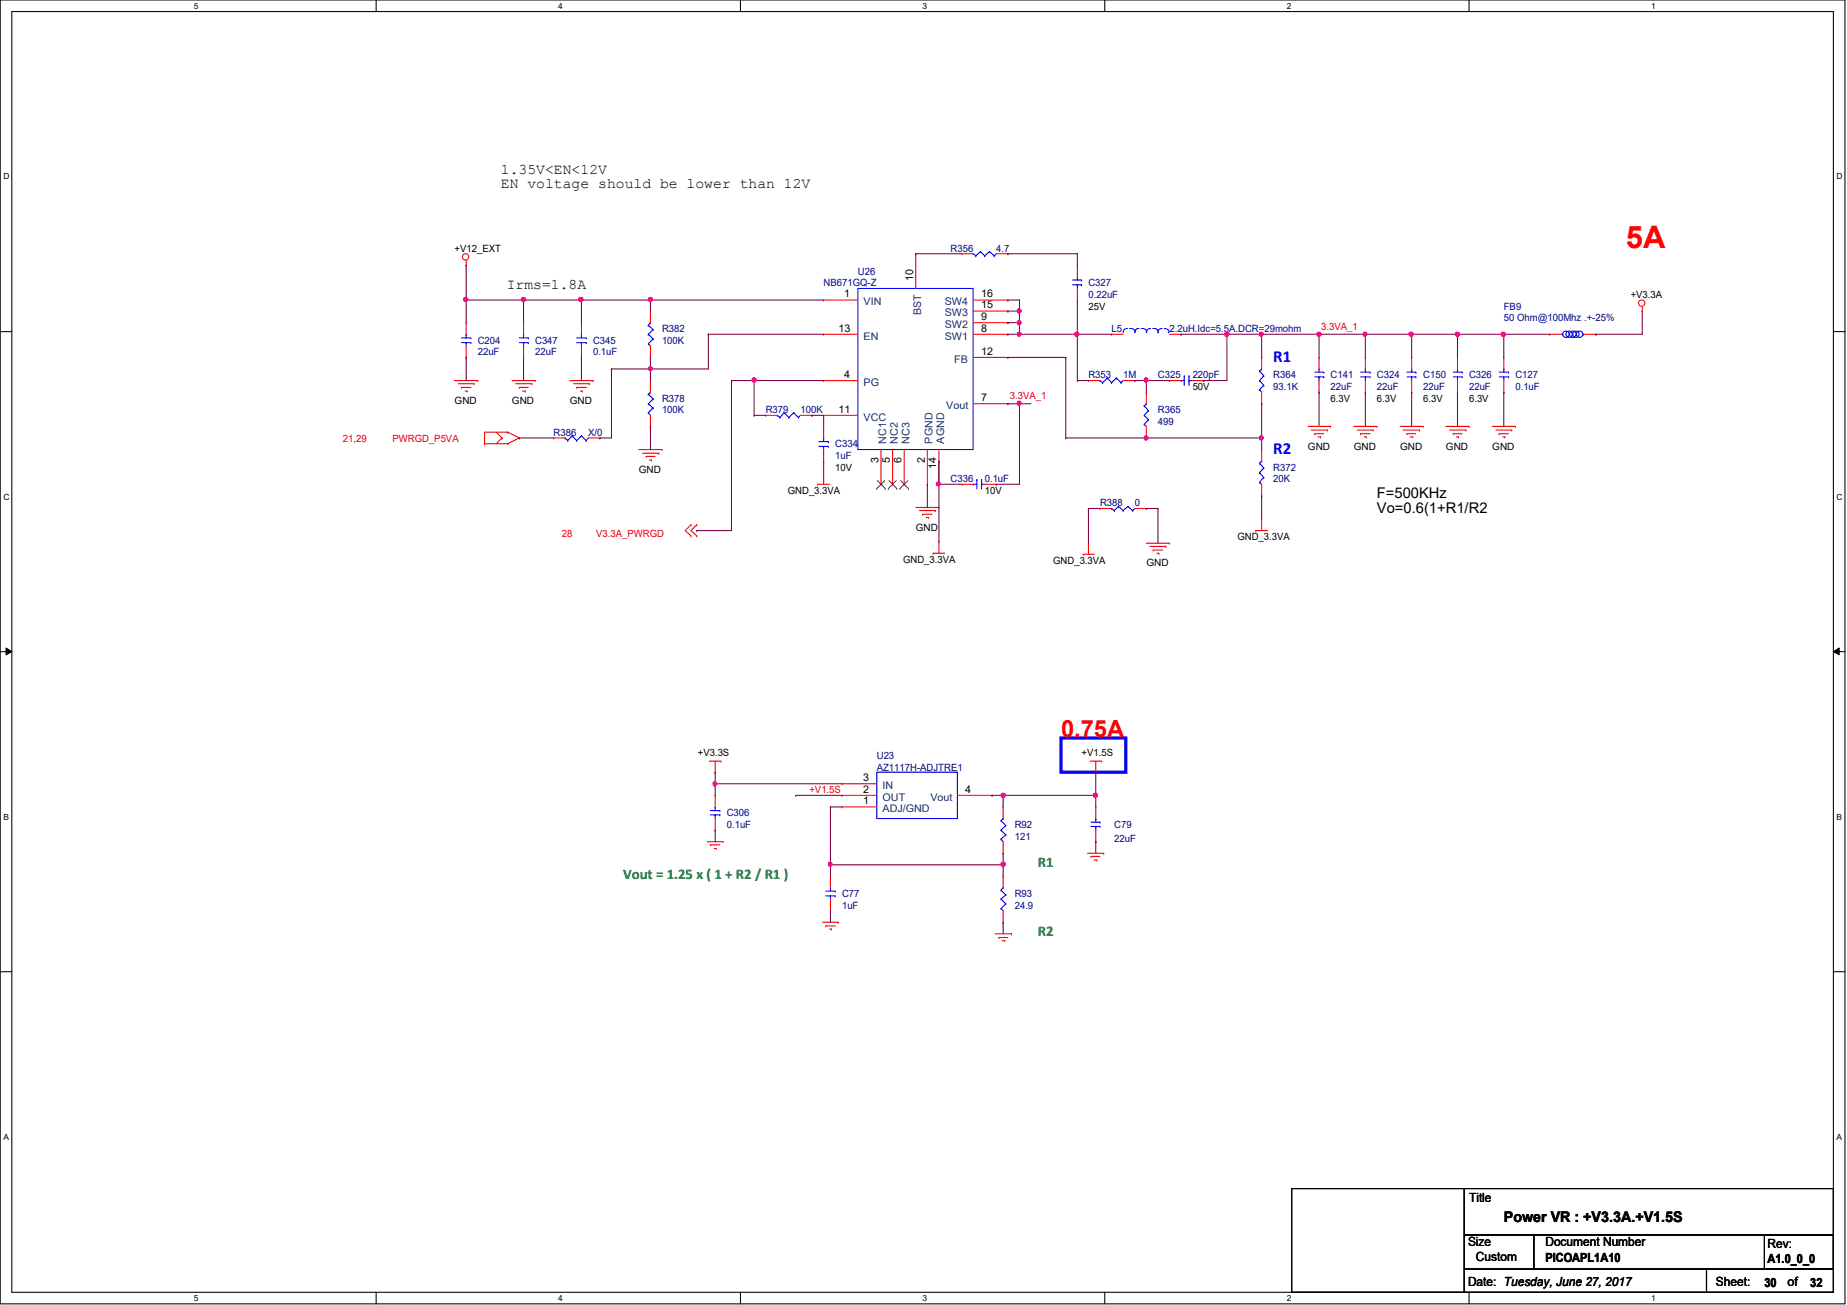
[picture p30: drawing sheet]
<svg xmlns="http://www.w3.org/2000/svg" width="297mm" height="210mm" viewBox="0 0 297 210" stroke-linecap="round" stroke-linejoin="round" font-family="sans-serif">
<defs><g id="words">
<text font-size="5" fill="#f00" x="261.5" y="39.9">5A</text>
<text font-size="3.8" fill="#f00" x="170.6" y="118.5">0.75A</text>
<g font-size="2.7" fill="#00f">
<text x="204.8" y="58.2">R1</text>
<text x="204.8" y="73">R2</text>
</g>
<g font-size="2.4">
<text x="80.6" y="27.9">1.35V&lt;EN&lt;12V</text>
<text x="80.6" y="30.3">EN voltage should be lower than 12V</text>
<text x="81.5" y="46.5">Irms=1.8A</text>
<text x="221.4" y="80.1">F=500KHz</text>
<text x="221.4" y="82.6">Vo=0.6(1+R1/R2</text>
<text x="241.8" y="196.5">Power VR : +V3.3A.+V1.5S</text>
</g>
<g font-size="2.4" fill="#008000">
<text x="100.2" y="141.4">Vout = 1.25 x ( 1 + R2 / R1 )</text>
<text x="166.9" y="139.5">R1</text>
<text x="166.9" y="150.6">R2</text>
</g>
<g font-size="2">
<text x="236.3" y="193.3">Title</text>
<text x="236.1" y="200.4">Size</text>
<text x="237.4" y="202.8">Custom</text>
<text x="248.5" y="200.4">Document Number</text>
<text x="248.5" y="202.9">PICOAPL1A10</text>
<text x="284.3" y="200.7">Rev:</text>
<text x="284.3" y="203.1">A1.0_0_0</text>
<text x="236.1" y="206.8">Date: Tuesday, June 27, 2017</text>
<text x="276" y="206.8">Sheet:</text>
<text x="283.8" y="207">30</text>
<text x="287.5" y="206.8">of</text>
<text x="291.1" y="207">32</text>
</g>
<g font-size="1.7">
<text x="135.8" y="47.8">1</text>
<text x="146.9" y="45.1" transform="rotate(-90 146.9 45.1)">10</text>
<text x="157.8" y="47.8">16</text>
<text x="134.8" y="53.3">13</text>
<text x="157.8" y="53.3">8</text>
<text x="157.8" y="51.5">9</text>
<text x="157.8" y="49.6">15</text>
<text x="157.8" y="57.1">12</text>
<text x="135.8" y="60.8">4</text>
<text x="157.8" y="64.5">7</text>
<text x="134.8" y="66.4">11</text>
<text x="141.3" y="74.5" transform="rotate(-90 141.3 74.5)">3</text>
<text x="143.1" y="74.5" transform="rotate(-90 143.1 74.5)">5</text>
<text x="145" y="74.5" transform="rotate(-90 145 74.5)">6</text>
<text x="148.7" y="74.5" transform="rotate(-90 148.7 74.5)">2</text>
<text x="150.6" y="75.4" transform="rotate(-90 150.6 75.4)">14</text>
<text x="138.8" y="125.6">3</text>
<text x="138.8" y="129.4">1</text>
<text x="138.8" y="127.5">2</text>
<text x="155.2" y="127.5">4</text>
</g>
<g font-size="1.7" fill="#004080">
<text x="138.9" y="49.1">VIN</text>
<text x="148.1" y="50.7" transform="rotate(-90 148.1 50.7)">BST</text>
<text x="151.9" y="52.7">SW2</text>
<text x="151.9" y="50.9">SW3</text>
<text x="151.9" y="49.1">SW4</text>
<text x="138.9" y="54.6">EN</text>
<text x="151.9" y="54.6">SW1</text>
<text x="153.5" y="58.3">FB</text>
<text x="138.9" y="62.1">PG</text>
<text x="152.2" y="65.8">Vout</text>
<text x="138.9" y="67.6">VCC</text>
<text x="142.5" y="71.4" transform="rotate(-90 142.5 71.4)">NC1</text>
<text x="144.4" y="71.4" transform="rotate(-90 144.4 71.4)">NC2</text>
<text x="146.3" y="71.4" transform="rotate(-90 146.3 71.4)">NC3</text>
<text x="150" y="71.4" transform="rotate(-90 150 71.4)">PGND</text>
<text x="151.8" y="71.4" transform="rotate(-90 151.8 71.4)">AGND</text>
<text x="141.9" y="130.6">ADJ/GND</text>
<text x="141.9" y="128.8">OUT</text>
<text x="141.9" y="126.9">IN</text>
<text x="149.6" y="128.8">Vout</text>
</g>
<g font-size="1.6">
<text x="73.1" y="40.5">+V12_EXT</text>
<text x="262.3" y="47.9">+V3.3A</text>
<text x="175" y="49.8">25V</text>
<text x="73.1" y="64.9">GND</text>
<text x="82.3" y="64.9">GND</text>
<text x="91.6" y="64.9">GND</text>
<text x="191.8" y="62.7">50V</text>
<text x="214" y="64.6">6.3V</text>
<text x="221.4" y="64.6">6.3V</text>
<text x="228.9" y="64.6">6.3V</text>
<text x="236.3" y="64.6">6.3V</text>
<text x="102.7" y="76">GND</text>
<text x="134.3" y="75.7">10V</text>
<text x="210.4" y="72.4">GND</text>
<text x="217.7" y="72.4">GND</text>
<text x="225.2" y="72.4">GND</text>
<text x="232.5" y="72.4">GND</text>
<text x="240" y="72.4">GND</text>
<text x="126.7" y="79.4">GND_3.3VA</text>
<text x="158.4" y="79.4">10V</text>
<text x="147.3" y="85.3">GND</text>
<text x="199" y="86.9">GND_3.3VA</text>
<text x="145.2" y="90.5">GND_3.3VA</text>
<text x="169.4" y="90.7">GND_3.3VA</text>
<text x="184.4" y="91.1">GND</text>
<text x="112.2" y="121.7">+V3.3S</text>
<text x="173.9" y="121.7">+V1.5S</text>
</g>
<g font-size="1.6" fill="#000080">
<text x="152.9" y="40.5">R356</text>
<text x="160.2" y="40.5">4.7</text>
<text x="132.5" y="46.1">NB671GQ-Z</text>
<text x="138" y="44.2">U26</text>
<text x="175" y="46.1">C327</text>
<text x="175" y="47.9">0.22uF</text>
<text x="106.5" y="53.4">R382</text>
<text x="178.8" y="53.4">L5</text>
<text x="188.1" y="53.4">2.2uH.Idc=5.5A.DCR=29mohm</text>
<text x="241.8" y="49.8">FB9</text>
<text x="241.8" y="51.6">50 Ohm@100Mhz .+-25%</text>
<text x="76.8" y="55.3">C204</text>
<text x="76.8" y="57.2">22uF</text>
<text x="86.1" y="55.3">C347</text>
<text x="86.1" y="57.2">22uF</text>
<text x="95.4" y="55.3">C345</text>
<text x="95.4" y="57.2">0.1uF</text>
<text x="106.5" y="55.3">100K</text>
<text x="106.5" y="64.6">R378</text>
<text x="175" y="60.9">R353</text>
<text x="180.6" y="60.9">1M</text>
<text x="186.2" y="60.9">C325</text>
<text x="191.8" y="60.9">220pF</text>
<text x="204.8" y="60.9">R364</text>
<text x="204.8" y="62.7">93.1K</text>
<text x="214" y="60.9">C141</text>
<text x="214" y="62.7">22uF</text>
<text x="221.4" y="60.9">C324</text>
<text x="221.4" y="62.7">22uF</text>
<text x="228.9" y="60.9">C150</text>
<text x="228.9" y="62.7">22uF</text>
<text x="236.3" y="60.9">C326</text>
<text x="236.3" y="62.7">22uF</text>
<text x="243.7" y="60.9">C127</text>
<text x="243.7" y="62.7">0.1uF</text>
<text x="89" y="70.1">R386</text>
<text x="94.6" y="70.1">X/0</text>
<text x="106.5" y="66.5">100K</text>
<text x="123.1" y="66.5">R379</text>
<text x="128.7" y="66.5">100K</text>
<text x="134.3" y="72">C334</text>
<text x="186.2" y="66.5">R365</text>
<text x="186.2" y="68.3">499</text>
<text x="134.3" y="73.8">1uF</text>
<text x="152.9" y="77.6">C336</text>
<text x="158.4" y="77.6">0.1uF</text>
<text x="204.8" y="75.7">R372</text>
<text x="204.8" y="77.6">20K</text>
<text x="176.9" y="81.4">R388</text>
<text x="182.5" y="81.4">0</text>
<text x="141" y="122.1">U23</text>
<text x="141" y="124">AZ1117H-ADJTRE1</text>
<text x="116.9" y="131.3">C306</text>
<text x="116.9" y="133.2">0.1uF</text>
<text x="163.2" y="133.2">R92</text>
<text x="163.2" y="135">121</text>
<text x="179.2" y="133.2">C79</text>
<text x="179.2" y="135.4">22uF</text>
<text x="135.4" y="144.3">C77</text>
<text x="135.4" y="146.1">1uF</text>
<text x="163.2" y="144.3">R93</text>
<text x="163.2" y="146.1">24.9</text>
</g>
<g font-size="1.6" fill="#f00">
<text x="212.5" y="53">3.3VA_1</text>
<text x="162.4" y="64.2">3.3VA_1</text>
<text x="55.2" y="71">21,29</text>
<text x="63.1" y="71">PWRGD_P5VA</text>
<text x="90.4" y="86.4">28</text>
<text x="95.9" y="86.4">V3.3A_PWRGD</text>
<text x="130.2" y="127.6">+V1.5S</text>
</g>
<g font-size="1.4">
<text x="31.2" y="1.4">5</text>
<text x="89.8" y="1.4">4</text>
<text x="148.4" y="1.4">3</text>
<text x="207" y="1.4">2</text>
<text x="265.6" y="1.4">1</text>
<text x=".5" y="28.9">D</text>
<text x="295.4" y="28.9">D</text>
<text x=".5" y="80.3">C</text>
<text x="295.4" y="80.3">C</text>
<text x=".5" y="131.8">B</text>
<text x="295.4" y="131.8">B</text>
<text x=".5" y="183.3">A</text>
<text x="295.4" y="183.3">A</text>
<text x="31.2" y="209.3">5</text>
<text x="89.8" y="209.3">4</text>
<text x="148.4" y="209.3">3</text>
<text x="207" y="209.3">2</text>
<text x="265.6" y="209.3">1</text>
</g>
</g></defs>
<path d="M0 0h296.7v209.7h-296.7zM1.9 1.9h292.9v206h-292.9z" fill="none" stroke="#000" stroke-width=".17"/>
<g fill="#fff">
<path d="M31.2 .2h.8v1.5h-.8z"/>
<path d="M31.2 208h.8v1.5h-.8z"/>
</g>
<path d="M60.5 0v1.9M60.5 207.9v1.8" fill="none" stroke="#000" stroke-width=".17"/>
<g fill="#fff">
<path d="M89.8 .2h.7v1.5h-.7z"/>
<path d="M89.8 208h.7v1.5h-.7z"/>
</g>
<path d="M119.1 0v1.9M119.1 207.9v1.8" fill="none" stroke="#000" stroke-width=".17"/>
<g fill="#fff">
<path d="M148.4 .2h.7v1.5h-.7z"/>
<path d="M148.4 208h.7v1.5h-.7z"/>
</g>
<path d="M177.7 0v1.9M177.7 207.9v1.8" fill="none" stroke="#000" stroke-width=".17"/>
<g fill="#fff">
<path d="M207 .2h.7v1.5h-.7z"/>
<path d="M207 208h.7v1.5h-.7z"/>
</g>
<path d="M236.3 0v1.9M236.3 207.9v1.8" fill="none" stroke="#000" stroke-width=".17"/>
<g fill="#fff">
<path d="M265.6 .2h.7v1.5h-.7z"/>
<path d="M265.6 208h.7v1.5h-.7z"/>
<path d="M.5 27.6h1.1v1.5h-1.1z"/>
<path d="M295.4 27.6h1v1.5h-1z"/>
<path d="M.5 79.1h1.1v1.5h-1.1z"/>
<path d="M295.4 79.1h1v1.5h-1z"/>
</g>
<path d="M0 53.3h1.9M294.8 53.3h1.9" fill="none" stroke="#000" stroke-width=".17"/>
<g fill="#fff">
<path d="M.5 130.6h1v1.5h-1z"/>
<path d="M295.4 130.6h.9v1.5h-.9z"/>
</g>
<path d="M0 104.8h1.9M294.8 104.8h1.9" fill="none" stroke="#000" stroke-width=".17"/>
<path d="M1 104.2l.9 .6-.9 .5zM294.8 104.8l1-.6v1.1z" fill="#000"/>
<path d="M1 104.2l.9 .6-.9 .5zM294.8 104.8l1-.6v1.1z" fill="none" stroke="#000" stroke-width=".16"/>
<g fill="#fff">
<path d="M.5 182h1v1.6h-1z"/>
<path d="M295.4 182h.9v1.6h-.9z"/>
</g>
<path d="M0 156.3h1.9M294.8 156.3h1.9M207.7 191.2h27.8v16.7h-27.8zM235.5 198.6h11.2v5.5h-11.2zM235.5 191.2h59.3v7.4h-59.3zM246.7 198.6h48.1v5.5h-48.1zM283.8 198.6h11v5.5h-11zM235.5 204.1h38.9v3.8h-38.9zM274.4 204.1h20.4v3.8h-20.4z" fill="none" stroke="#000" stroke-width=".17"/>
<path d="M170.6 118.7h10.5v5.5h-10.5z" fill="none" stroke="#00f" stroke-width=".51"/>
<g fill="none" stroke="#f00" stroke-width=".17">
<path d="M75 42.7h.1M75 57.5h.1M75 51.9h.1M75 41.9v.8M75 51.9v1.9M75 55.6v1.9M84.2 57.5h.1M84.2 51.9h.1M84.2 51.9v1.9M84.2 55.6v1.9M93.5 57.5h.1M93.5 51.9h.1"/>
<path d="M93.5 51.9v1.9M93.5 55.6v1.9M104.6 57.5h.1M104.6 50h.1M104.6 50v1.9M104.6 55.6v1.9M132.5 48.3h.1M132.5 53.8h.1M132.5 53.8h5.5M132.5 48.3h5.5M147.3 40.8h.1M147.3 40.8v5.6"/>
<path d="M154.7 40.8h.1M154.7 40.8h1.8M156.5 53.8h5.6M156.5 48.3h5.6M156.5 51.9h5.6M156.5 57.5h5.6M156.5 50h5.6M160.2 40.8h1.9M162.1 40.8h.1M162.1 53.8h.1M162.1 51.9h.1M162.1 57.5h.1"/>
<path d="M162.1 50h.1M162.1 48.3h.1M173.3 48.3h.1M173.3 42.7h.1M173.3 42.7v1.8M173.3 46.4v1.9M178.8 53.8h.1M178.8 53.8h1.8M188.1 53.8h1.8M189.9 53.8h.1M202.9 57.5h.1M202.9 57.5v1.9"/>
<path d="M212.1 57.5h.1M212.1 57.5v1.9M219.6 57.5h.1M219.6 57.5v1.9M227 57.5h.1M227 57.5v1.9M234.4 57.5h.1M234.4 57.5v1.9M241.8 57.5h.1M241.8 57.5v1.9M249.2 53.8h.1M249.2 53.8h1.9"/>
<path d="M254.8 53.8h1.9M256.7 53.8h.1M264.1 50h.1M264.1 49.4v.6M73.1 61.2h3.7M73.7 61.7h2.5M74.2 62.3h.1M74.2 62.3h1.5M74.8 62.9h.3M75.1 62.9h.1M76.2 61.7h.1M76.8 61.2h.1"/>
<path d="M77.9 71.4h.1M77.9 71.4h3.8M79.8 69.5l.9 .9M80.7 70.4h.1M80.7 70.4l-.9 1M81.7 69.5h.1M81.7 71.4h.1M81.7 69.5h-3.8v1.9M81.7 69.5l1.8 .9M82.3 61.2h3.8M82.9 61.7h2.7M83.5 62.3h.1"/>
<path d="M83.5 70.4h.1M83.5 62.3h1.5M83.5 70.4l-1.8 1M84 62.9h.5M84.5 62.9h.1M85.6 61.7h.1M86.1 61.2h.1M89 70.4h.1M89 70.4h1.9M91.6 61.2h3.8M92.2 61.7h2.6M92.7 62.3h.1"/>
<path d="M92.7 62.3h1.6M93.3 62.9h.4M93.7 62.9h.1M94.6 70.4h1.9M94.8 61.7h.1M95.4 61.2h.1M96.5 70.4h.1M102.7 72.3h3.8M103.3 72.9h2.7M103.9 73.4h.1M103.9 73.4h1.5M104.4 74h.4"/>
<path d="M104.6 68.6h.1M104.6 61.2h.1M104.6 61.2v1.9M104.6 66.8v1.8M104.8 74h.1M106 72.9h.1M106.5 72.3h.1M123.1 66.8h.1M123.1 66.8h1.9M128.7 66.8h1.9M130.6 66.8h.1M131.5 77.9h.1"/>
<path d="M131.5 77.9h1.9M132.5 76h.1M132.5 74.2h.1M132.5 68.6h.1M132.5 61.2h.1M132.5 66.8h.1M132.5 61.2h5.5M132.5 68.6v1.8M132.5 72.3v1.9M132.5 76v1.9M132.5 66.8h5.5M141.7 77.9h.1"/>
<path d="M141.7 72.3v5.6M143.5 77.9h.1M143.5 72.3v5.6M145.4 77.9h.1M145.4 72.3v5.6M149.1 77.9h.1M149.1 72.3v5.6M151 77.9h.1M151 72.3v5.6M154.7 77.9h.1M154.7 77.9h1.8M156.5 64.9h5.6"/>
<path d="M158.4 77.9h1.8M160.2 77.9h.1M162.1 64.9h.1M175 61.2h.1M175 61.2h1.9M180.6 61.2h1.9M182.5 61.2h.1M184.4 70.4h.1M184.4 63.1h.1M184.4 63.1v1.8M184.4 68.6v1.8M188.1 61.2h.1"/>
<path d="M188.1 61.2h1.8M191.8 61.2h1.8M193.6 61.2h.1M202.9 79.8h.1M202.9 72.3h.1M202.9 64.9h.1M202.9 63.1v1.8M202.9 72.3v1.9M202.9 77.9v1.9M210.4 68.6h3.6M210.9 69.2h2.6M211.5 69.8h.1"/>
<path d="M211.5 69.8h1.4M212 70.3h.4M212.1 63.1h.1M212.1 61.2v1.9M212.4 70.3h.1M213.5 69.2h.1M214 68.6h.1M217.7 68.6h3.7M218.3 69.2h2.5M218.8 69.8h.1M218.8 69.8h1.5M219.4 70.3h.3"/>
<path d="M219.6 63.1h.1M219.6 61.2v1.9M219.7 70.3h.1M220.8 69.2h.1M221.4 68.6h.1M225.2 68.6h3.7M225.7 69.2h2.6M226.3 69.8h.1M226.3 69.8h1.4M226.8 70.3h.4M227 63.1h.1M227 61.2v1.9"/>
<path d="M227.2 70.3h.1M228.3 69.2h.1M228.9 68.6h.1M232.5 68.6h3.8M233.1 69.2h2.7M233.7 69.8h.1M233.7 69.8h1.5M234.2 70.3h.4M234.4 63.1h.1M234.4 61.2v1.9M234.6 70.3h.1M235.8 69.2h.1"/>
<path d="M236.3 68.6h.1M240 68.6h3.7M240.6 69.2h2.5M241.1 69.8h.1M241.1 69.8h1.5M241.7 70.3h.3M241.8 63.1h.1M241.8 61.2v1.9M242 70.3h.1M243.1 69.2h.1M243.7 68.6h.1M111.1 84.4h.1"/>
<path d="M111.1 86.2h.1M111.1 84.4l-.9 .9 .9 .9M112.1 84.4h.1M112.1 86.2h.1M112.1 84.4l-1 .9 1 .9M147.3 81.6h3.7M147.9 82.1h2.5M148.4 82.7h.1M148.4 82.7h1.5M149 83.2h.3M149.3 83.2h.1M150.1 89h.1"/>
<path d="M150.1 89h1.8M150.4 82.1h.1M151 87.1h.1M151 81.6h.1M151 87.1v1.9M174.2 89.2h.1M174.2 89.2h1.8M175 87.4h.1M175 87.4v1.8M176.9 81.8h.1M176.9 81.8h1.9M182.5 81.8h1.9"/>
<path d="M184.4 81.8h.1M184.4 87.4h3.7M185 87.9h2.5M185.5 88.5h.1M185.5 88.5h1.5M186.1 89h.3M186.4 89h.1M187.5 87.9h.1M188.1 87.4h.1M202 85.3h.1M202 85.3h1.8M202.9 83.5h.1"/>
<path d="M202.9 83.5v1.8M113.7 135.4h2.6M114.1 122.4h1.8M114.3 135.9h.1M114.3 135.9h1.5M114.8 136.5h.4M115 124.2h.1M115 133.5h.1M115 127.9h.1M115 122.4v1.8M115 127.9v1.9M115 131.7v1.8"/>
<path d="M115.2 136.5h.1M115.9 122.4h.1M116.3 135.4h.1M135.4 129.8h.1M135.4 127.9h.1M135.4 126.1h.1M135.4 129.8h5.6M135.4 127.9h5.6M135.4 126.1h5.6M154 127.9h5.6M159.6 127.9h.1M161.3 137.2h.1"/>
<path d="M161.3 129.8h.1M161.3 129.8v1.9M161.3 135.4v1.8M174.9 137.2h2.6M175.3 122.4h1.9M175.5 137.8h.1M175.5 137.8h1.4M176 138.3h.4M176.2 124.2h.1M176.2 135.4h.1M176.2 129.8h.1M176.2 122.4v1.8"/>
<path d="M176.2 129.8v1.9M176.2 133.5v1.9M176.4 138.3h.1M177.2 122.4h.1M177.5 137.2h.1M132.3 148.3h2.5M132.8 148.9h.1M132.8 148.9h1.5M133.4 149.4h.3M133.6 146.5h.1M133.6 141h.1M133.6 141v1.7"/>
<path d="M133.6 144.6v1.9M133.7 149.4h.1M134.8 148.3h.1M160.1 150.2h2.6M160.7 150.8h.1M160.7 150.8h1.4M161.2 151.3h.4M161.3 148.3h.1M161.3 141h.1M161.3 141v1.7M161.3 146.5v1.8M161.6 151.3h.1"/>
<path d="M162.7 150.2h.1"/>
<circle cx="74.9" cy="41.3" r=".52"/>
<circle cx="264" cy="48.8" r=".52"/>
</g>
<g fill="none" stroke="#00f" stroke-width=".17">
<path d="M74.2 54.4h1.5M74.2 55.1h1.5M75 53.8h.1M75 55.1h.1M75 53.8v.6M75 55.1v.5M75.7 54.4h.1M75.7 55.1h.1M83.5 54.4h1.5M83.5 55.1h1.5M84.2 53.8h.1M84.2 55.1h.1"/>
<path d="M84.2 53.8v.6M84.2 55.1v.5M85 54.4h.1M85 55.1h.1M92.7 54.4h1.6M92.7 55.1h1.6M93.5 53.8h.1M93.5 55.1h.1M93.5 53.8v.6M93.5 55.1v.5M94.3 54.4h.1M94.3 55.1h.1"/>
<path d="M104.3 52.3h.1M104.3 55.3h.1M104.3 53.8h.1M104.3 52.3l.7 .7M104.3 55.3l.3 .3M104.3 53.8l.7 .7M104.6 51.9h.1M104.6 51.9l-.3 .4M105 54.5h.1M105 53h.1M105 54.5l-.7 .8M105 53l-.7 .8"/>
<path d="M138 46.4h18.5v25.9h-18.5zM156.5 40.8h.1M156.5 40.8l.4 .3M156.9 41.1h.1M157.7 40.5h.1M157.7 40.5l-.8 .6M157.7 40.5l.7 .6M158.4 41.1h.1M159.1 40.5h.1M159.1 40.5l.8 .6M159.1 40.5l-.7 .6M159.9 41.1h.1"/>
<path d="M160.2 40.8l-.3 .3M172.5 45h1.4M172.5 45.8h1.4M173.3 44.5h.1M173.3 45.8h.1M173.3 44.5v.5M173.3 45.8v.6M173.9 45h.1M173.9 45.8h.1M181.3 52.8a.61 .61 0 0 0-.7 .7M181.6 52.8h.2a.57 .57 0 0 1 .7 .7 .61 .61 0 0 1 .7-.7M183.5 52.8h.1a.57 .57 0 0 1 .8 .7 .61 .61 0 0 1 .6-.7"/>
<path d="M185.4 52.8h.1a.57 .57 0 0 1 .7 .7 .61 .61 0 0 1 .7-.7M187.2 52.8h.1a.5 .5 0 0 1 .5 .2 .5 .5 0 0 1 .1 .5M202.6 59.7h.1M202.6 59.7l.6 .8M202.9 59.4h.1M202.9 59.4l-.3 .3M211.5 59.9h1.4M212.1 59.4h.1M212.1 59.4v.5M212.9 59.9h.1M218.8 59.9h1.5M219.6 59.4h.1"/>
<path d="M219.6 59.4v.5M220.3 59.9h.1M226.3 59.9h1.4M227 59.4h.1M227 59.4v.5M227.7 59.9h.1M233.7 59.9h1.5M234.4 59.4h.1M234.4 59.4v.5M235.2 59.9h.1M241.1 59.9h1.5M241.8 59.4h.1"/>
<path d="M241.8 59.4v.5M242.6 59.9h.1M251.1 53.8h.2M251.3 53.8h.1M254.6 53.8h.1M254.6 53.8h.2M90.9 70.4h.1M90.9 70.4l.4 .5M91.3 70.9h.1M92 70.1h.1M92 70.1l-.7 .8M92 70.1l.7 .8"/>
<path d="M92.7 70.9h.1M93.5 70.1h.1M93.5 70.1l.8 .8M93.5 70.1l-.8 .8M94.3 70.9h.1M94.6 70.4l-.3 .5M104.3 63.4h.1M104.3 66.4h.1M104.3 64.9h.1M104.3 63.4l.7 .8M104.3 66.4l.3 .4M104.3 64.9l.7 .7"/>
<path d="M104.6 63.1h.1M104.6 63.1l-.3 .3M105 65.6h.1M105 64.2h.1M105 65.6l-.7 .8M105 64.2l-.7 .7M125 66.8h.1M125 66.8l.4 .3M125.4 67.1h.1M126.1 66.4h.1M126.1 66.4l-.7 .7M126.1 66.4l.8 .7"/>
<path d="M126.9 67.1h.1M127.6 66.4h.1M127.6 66.4l.8 .7M127.6 66.4l-.7 .7M128.4 67.1h.1M128.7 66.8l-.3 .3M131.7 71h1.5M131.7 71.8h1.5M132.5 70.4h.1M132.5 71.8h.1M132.5 70.4v.6M132.5 71.8v.5"/>
<path d="M133.2 71h.1M133.2 71.8h.1M156.5 77.9h.1M156.5 77.9h.6M157.1 77.1h.1M157.1 77.1v1.6M157.9 77.1h.1M157.9 77.9h.1M157.9 77.9h.5M157.9 77.1v1.6M176.9 61.2h.1M176.9 61.2l.4 .4"/>
<path d="M177.3 61.6h.1M178.1 60.8h.1M178.1 60.8l-.8 .8M178.1 60.8l.7 .8M178.8 61.6h.1M179.5 60.8h.1M179.5 60.8l.8 .8M179.5 60.8l-.7 .8M180.3 61.6h.1M180.6 61.2l-.3 .4M184 65.3h.1M184 68.2h.1"/>
<path d="M184 66.8h.1M184 65.3l.7 .7M184 68.2l.4 .4M184 66.8l.7 .7M184.4 64.9h.1M184.4 64.9l-.4 .4M184.7 67.5h.1M184.7 66h.1M184.7 67.5l-.7 .7M184.7 66l-.7 .8M189.9 61.2h.1M189.9 61.2h.6"/>
<path d="M190.5 60.5h.1M190.5 60.5v1.5M191.2 60.5h.1M191.2 61.2h.1M191.2 61.2h.6M191.2 60.5v1.5M202.6 74.5h.1M202.6 77.6h.1M202.6 76h.1M202.6 62.7h.1M202.6 61.2h.1M202.6 74.5l.6 .8"/>
<path d="M202.6 77.6l.3 .3M202.6 76l.6 .8M202.6 62.7l.3 .4M202.6 61.2l.6 .8M202.9 74.2h.1M202.9 74.2l-.3 .3M203.2 76.8h.1M203.2 75.3h.1M203.2 62h.1M203.2 60.5h.1M203.2 76.8l-.6 .8M203.2 75.3l-.6 .7"/>
<path d="M203.2 62l-.6 .7M203.2 60.5l-.6 .7M211.5 60.6h1.4M212.1 60.6h.1M212.1 60.6v.6M212.9 60.6h.1M218.8 60.6h1.5M219.6 60.6h.1M219.6 60.6v.6M220.3 60.6h.1M226.3 60.6h1.4M227 60.6h.1"/>
<path d="M227 60.6v.6M227.7 60.6h.1M233.7 60.6h1.5M234.4 60.6h.1M234.4 60.6v.6M235.2 60.6h.1M241.1 60.6h1.5M241.8 60.6h.1M241.8 60.6v.6M242.6 60.6h.1M178.8 81.8h.1M178.8 81.8l.4 .3"/>
<path d="M179.2 82.1h.1M179.9 81.4h.1M179.9 81.4l-.7 .7M179.9 81.4l.7 .7M180.6 82.1h.1M181.4 81.4h.1M181.4 81.4l.8 .7M181.4 81.4l-.8 .7M182.2 82.1h.1M182.5 81.8l-.3 .3M114.3 130.4h1.5M114.3 131.1h1.5"/>
<path d="M115 129.8h.1M115 131.1h.1M115 129.8v.6M115 131.1v.6M115.8 130.4h.1M115.8 131.1h.1M141 124.2h13v7.5h-13zM161 132h.1M161 135h.1M161 133.5h.1M161 132l.8 .8M161 135l.3 .4"/>
<path d="M161 133.5l.8 .8M161.3 131.7h.1M161.3 131.7l-.3 .3M161.8 134.3h.1M161.8 132.8h.1M161.8 134.3l-.8 .7M161.8 132.8l-.8 .7M175.5 132.2h1.4M175.5 132.9h1.4M176.2 131.7h.1M176.2 132.9h.1M176.2 131.7v.5"/>
<path d="M176.2 132.9v.6M176.9 132.2h.1M176.9 132.9h.1M132.8 143.3h1.5M132.8 144.1h1.5M133.6 142.7h.1M133.6 144.1h.1M133.6 142.7v.6M133.6 144.1v.5M134.3 143.3h.1M134.3 144.1h.1M161 143.2h.1"/>
<path d="M161 146.1h.1M161 144.6h.1M161 143.2l.8 .7M161 146.1l.3 .4M161 144.6l.8 .8M161.3 142.7h.1M161.3 142.7l-.3 .5M161.8 145.4h.1M161.8 143.9h.1M161.8 145.4l-.8 .7M161.8 143.9l-.8 .7"/>
<circle cx="251.8" cy="53.8" r=".52"/>
<circle cx="252.3" cy="53.8" r=".52"/>
<circle cx="252.9" cy="53.8" r=".52"/>
<circle cx="253.4" cy="53.8" r=".52"/>
<circle cx="254" cy="53.8" r=".52"/>
</g>
<path d="M141 78.6h.1M141.1 77.3l1.3 1.3M142.3 77.3l-1.3 1.3M142.4 78.6h.1M142.9 78.6h.1M143 77.3l1.2 1.3M144.1 77.3l-1.2 1.3M144.2 78.6h.1M144.7 78.6h.1M144.8 77.3l1.3 1.3M146 77.3l-1.3 1.3M146.1 78.6h.1" fill="none" stroke="#804000" stroke-width=".16"/>
<path d="M162.1 50h.1M162.1 50h1.9M162.1 64.9h.1M162.1 64.9h1.9" fill="none" stroke="#800040" stroke-width=".17"/>
<circle cx="163.9" cy="64.8" r=".33" fill="#f0f"/>
<circle cx="163.9" cy="64.8" r=".33" fill="none" stroke="#f0f" stroke-width=".17"/>
<path d="M84.2 57.5h.1M84.2 57.5v3.7M104.6 48.3h.1M104.6 48.3h27.9M151 74.2h.1M151 74.2v3.7" fill="none" stroke="#800040" stroke-width=".17"/>
<circle cx="104.6" cy="48.2" r=".35" fill="#f0f"/>
<circle cx="104.6" cy="48.2" r=".35" fill="none" stroke="#f0f" stroke-width=".17"/>
<path d="M75 48.3h.1M75 48.3h9.2" fill="none" stroke="#800040" stroke-width=".17"/>
<circle cx="84.2" cy="48.2" r=".35" fill="#f0f"/>
<circle cx="84.2" cy="48.2" r=".35" fill="none" stroke="#f0f" stroke-width=".17"/>
<circle cx="74.9" cy="48.2" r=".35" fill="#f0f"/>
<circle cx="74.9" cy="48.2" r=".35" fill="none" stroke="#f0f" stroke-width=".17"/>
<path d="M182.5 61.2h.1M182.5 61.2h1.9M184.4 70.4h.1M184.4 70.4h18.5" fill="none" stroke="#800040" stroke-width=".17"/>
<circle cx="202.8" cy="70.4" r=".33" fill="#f0f"/>
<circle cx="202.8" cy="70.4" r=".33" fill="none" stroke="#f0f" stroke-width=".17"/>
<circle cx="184.3" cy="70.4" r=".33" fill="#f0f"/>
<circle cx="184.3" cy="70.4" r=".33" fill="none" stroke="#f0f" stroke-width=".17"/>
<path d="M173.3 53.8h.1M173.3 53.8v7.4" fill="none" stroke="#800040" stroke-width=".17"/>
<circle cx="173.2" cy="53.8" r=".35" fill="#f0f"/>
<circle cx="173.2" cy="53.8" r=".35" fill="none" stroke="#f0f" stroke-width=".17"/>
<path d="M197.3 53.8h.1M197.3 53.8v7.4M173.3 61.2h.1M173.3 61.2h1.7" fill="none" stroke="#800040" stroke-width=".17"/>
<circle cx="197.3" cy="53.8" r=".35" fill="#f0f"/>
<circle cx="197.3" cy="53.8" r=".35" fill="none" stroke="#f0f" stroke-width=".17"/>
<path d="M171.4 70.4h.1M171.4 70.4h13M184.4 61.2h.1M184.4 61.2h3.7M193.6 61.2h.1M193.6 61.2h3.7" fill="none" stroke="#800040" stroke-width=".17"/>
<circle cx="184.3" cy="61.1" r=".33" fill="#f0f"/>
<circle cx="184.3" cy="61.1" r=".33" fill="none" stroke="#f0f" stroke-width=".17"/>
<path d="M164 50h.1M164 50v1.9M197.3 53.8h.1M197.3 53.8h5.6" fill="none" stroke="#800040" stroke-width=".17"/>
<circle cx="163.9" cy="50" r=".33" fill="#f0f"/>
<circle cx="163.9" cy="50" r=".33" fill="none" stroke="#f0f" stroke-width=".17"/>
<path d="M75 57.5h.1M75 57.5v3.7M202.9 53.8h.1M202.9 53.8v3.7M151 77.9h.1M151 77.9h3.7M160.2 77.9h.1M164 64.9h.1M164 64.9v13h-3.8" fill="none" stroke="#800040" stroke-width=".17"/>
<circle cx="202.8" cy="53.8" r=".33" fill="#f0f"/>
<circle cx="202.8" cy="53.8" r=".33" fill="none" stroke="#f0f" stroke-width=".17"/>
<g fill="none" stroke="#800040" stroke-width=".17">
<path d="M75 42.7h.1M75 48.3h.1M75 42.7v9.2M93.5 48.3h.1M93.5 48.3v3.6M162.1 57.5h.1M162.1 57.5h9.3M171.4 57.5h.1M171.4 57.5v12.9M241.8 53.8h.1M241.8 53.8h7.4M256.7 53.8h.1"/>
<path d="M264.1 50h.1M264.1 50v3.8h-7.4M121.3 61.2h.1M121.3 61.2h11.2M130.6 66.8h.1M130.6 66.8h1.9M132.5 66.8h.1M132.5 74.2h.1M132.5 66.8v1.8M132.5 74.2v1.8M151 77.9h.1M151 77.9v9.2"/>
<path d="M202.9 79.8h.1M202.9 70.4h.1M202.9 70.4v1.9M202.9 79.8v3.7"/>
</g>
<circle cx="150.9" cy="77.8" r=".33" fill="#f0f"/>
<circle cx="150.9" cy="77.8" r=".33" fill="none" stroke="#f0f" stroke-width=".17"/>
<path d="M84.2 48.3h.1M84.2 48.3h9.3M121.3 66.8h.1M121.3 66.8h1.8" fill="none" stroke="#800040" stroke-width=".17"/>
<circle cx="93.4" cy="48.2" r=".35" fill="#f0f"/>
<circle cx="93.4" cy="48.2" r=".35" fill="none" stroke="#f0f" stroke-width=".17"/>
<g fill="none" stroke="#800040" stroke-width=".17">
<path d="M84.2 48.3h.1M84.2 48.3v3.6M93.5 48.3h.1M93.5 48.3h11.1M104.6 48.3h.1M104.6 57.5h.1M104.6 59.4h.1M104.6 48.3v1.7M104.6 57.5v1.9M113.9 53.8h.1M113.9 53.8h18.6M113.9 53.8v5.6h-9.3"/>
<path d="M162.1 53.8h.1M162.1 53.8h1.9M104.6 68.6h.1M104.6 68.6v3.7M117.6 61.2h.1M117.6 61.2h3.7M117.6 61.2v24.1h-5.5M149.1 77.9h.1M149.1 77.9v3.7M164 64.9h.1M164 64.9h1.8M184.4 61.2h.1"/>
<path d="M184.4 61.2v1.9M212.1 63.1h.1M212.1 63.1v5.5M241.8 63.1h.1M241.8 63.1v5.5M112.1 85.3h.1"/>
</g>
<circle cx="104.6" cy="59.3" r=".33" fill="#f0f"/>
<circle cx="104.6" cy="59.3" r=".33" fill="none" stroke="#f0f" stroke-width=".17"/>
<path d="M104.6 59.4h.1M104.6 59.4v1.8M234.4 53.8h.1M234.4 53.8v3.7M234.4 63.1h.1M234.4 63.1v5.5" fill="none" stroke="#800040" stroke-width=".17"/>
<circle cx="234.4" cy="53.8" r=".35" fill="#f0f"/>
<circle cx="234.4" cy="53.8" r=".35" fill="none" stroke="#f0f" stroke-width=".17"/>
<path d="M227 53.8h.1M227 53.8h7.4M121.3 61.2h.1M121.3 61.2v5.6" fill="none" stroke="#800040" stroke-width=".17"/>
<circle cx="121.3" cy="61.1" r=".35" fill="#f0f"/>
<circle cx="121.3" cy="61.1" r=".35" fill="none" stroke="#f0f" stroke-width=".17"/>
<path d="M234.4 53.8h.1M234.4 53.8h7.4M241.8 53.8h.1M241.8 53.8v3.7M202.9 64.9h.1M202.9 64.9v5.5" fill="none" stroke="#800040" stroke-width=".17"/>
<circle cx="241.7" cy="53.8" r=".35" fill="#f0f"/>
<circle cx="241.7" cy="53.8" r=".35" fill="none" stroke="#f0f" stroke-width=".17"/>
<path d="M212.1 53.8h.1M212.1 53.8v3.7M219.6 53.8h.1M219.6 53.8v3.7M227 53.8h.1M227 53.8v3.7" fill="none" stroke="#800040" stroke-width=".17"/>
<circle cx="212.1" cy="53.8" r=".35" fill="#f0f"/>
<circle cx="212.1" cy="53.8" r=".35" fill="none" stroke="#f0f" stroke-width=".17"/>
<path d="M189.9 53.8h.1M189.9 53.8h7.4M219.6 53.8h.1M219.6 53.8h7.4M175 81.8h.1M175 81.8h1.9M175 81.8v5.6M184.4 81.8h.1M184.4 81.8h1.8M186.2 81.8h.1M186.2 81.8v5.6" fill="none" stroke="#800040" stroke-width=".17"/>
<circle cx="226.9" cy="53.8" r=".35" fill="#f0f"/>
<circle cx="226.9" cy="53.8" r=".35" fill="none" stroke="#f0f" stroke-width=".17"/>
<circle cx="219.5" cy="53.8" r=".33" fill="#f0f"/>
<circle cx="219.5" cy="53.8" r=".33" fill="none" stroke="#f0f" stroke-width=".17"/>
<g fill="none" stroke="#800040" stroke-width=".17">
<path d="M93.5 57.5h.1M93.5 57.5v3.7M147.3 40.8h.1M147.3 40.8h7.4M162.1 48.3h.1M162.1 40.8h.1M162.1 51.9h.1M162.1 48.3h1.9M162.1 40.8h11.2M162.1 51.9h1.9M164 48.3h.1M164 53.8h.1"/>
<path d="M164 48.3v1.7M164 53.8h14.8M173.3 53.8h.1M173.3 40.8h.1M173.3 48.3h.1M173.3 40.8v1.9M173.3 48.3v5.5M202.9 53.8h.1M202.9 53.8h16.7M212.1 53.8h.1M219.6 63.1h.1M219.6 63.1v5.5"/>
<path d="M227 63.1h.1M227 63.1v5.5"/>
</g>
<circle cx="163.9" cy="51.9" r=".33" fill="#f0f"/>
<circle cx="163.9" cy="51.9" r=".33" fill="none" stroke="#f0f" stroke-width=".17"/>
<path d="M164 51.9h.1M164 51.9v1.9" fill="none" stroke="#800040" stroke-width=".17"/>
<circle cx="163.9" cy="53.8" r=".33" fill="#f0f"/>
<circle cx="163.9" cy="53.8" r=".33" fill="none" stroke="#f0f" stroke-width=".17"/>
<g fill="none" stroke="#800040" stroke-width=".17">
<path d="M98.3 59.4h.1M98.3 59.4h6.3M98.3 59.4v11h-1.8M83.5 70.4h.1M83.5 70.4h5.5M96.5 70.4h.1M115 126.1h.1M115 126.1h20.4M161.3 127.9h.1M176.2 124.2h.1M176.2 135.4h.1M176.2 124.2v3.7h-14.9"/>
<path d="M176.2 135.4v1.8"/>
</g>
<circle cx="176.1" cy="127.9" r=".35" fill="#f0f"/>
<circle cx="176.1" cy="127.9" r=".35" fill="none" stroke="#f0f" stroke-width=".17"/>
<circle cx="161.3" cy="127.9" r=".35" fill="#f0f"/>
<circle cx="161.3" cy="127.9" r=".35" fill="none" stroke="#f0f" stroke-width=".17"/>
<path d="M115 126.1h.1M115 126.1v1.8M128 127.9h.1M128 127.9h7.4M176.2 127.9h.1M176.2 127.9v1.9" fill="none" stroke="#800040" stroke-width=".17"/>
<circle cx="114.9" cy="126.1" r=".33" fill="#f0f"/>
<circle cx="114.9" cy="126.1" r=".33" fill="none" stroke="#f0f" stroke-width=".17"/>
<path d="M133.6 139.1h.1M133.6 139.1v1.9M133.6 139.1h27.7M161.3 127.9h.1M161.3 139.1h.1M161.3 137.2h.1M161.3 127.9v1.9M161.3 137.2v3.8M133.6 146.5h.1M133.6 146.5v1.8M161.3 148.3h.1M161.3 148.3v1.9" fill="none" stroke="#800040" stroke-width=".17"/>
<circle cx="161.3" cy="139" r=".35" fill="#f0f"/>
<circle cx="161.3" cy="139" r=".35" fill="none" stroke="#f0f" stroke-width=".17"/>
<circle cx="133.5" cy="139" r=".33" fill="#f0f"/>
<circle cx="133.5" cy="139" r=".33" fill="none" stroke="#f0f" stroke-width=".17"/>
<path d="M115 124.2h.1M115 133.5h.1M115 124.2v1.9M115 133.5v1.9M133.6 129.8h.1M133.6 129.8v9.3M133.6 129.8h1.8M159.6 127.9h.1M159.6 127.9h1.7" fill="none" stroke="#800040" stroke-width=".17"/>
<circle cx="163.9" cy="64.8" r=".33" fill="#f0f"/>
<circle cx="163.9" cy="64.8" r=".33" fill="none" stroke="#f0f" stroke-width=".17"/>
<circle cx="104.6" cy="48.2" r=".35" fill="#f0f"/>
<circle cx="104.6" cy="48.2" r=".35" fill="none" stroke="#f0f" stroke-width=".17"/>
<circle cx="84.2" cy="48.2" r=".35" fill="#f0f"/>
<circle cx="84.2" cy="48.2" r=".35" fill="none" stroke="#f0f" stroke-width=".17"/>
<circle cx="74.9" cy="48.2" r=".35" fill="#f0f"/>
<circle cx="74.9" cy="48.2" r=".35" fill="none" stroke="#f0f" stroke-width=".17"/>
<circle cx="202.8" cy="70.4" r=".33" fill="#f0f"/>
<circle cx="202.8" cy="70.4" r=".33" fill="none" stroke="#f0f" stroke-width=".17"/>
<circle cx="184.3" cy="70.4" r=".33" fill="#f0f"/>
<circle cx="184.3" cy="70.4" r=".33" fill="none" stroke="#f0f" stroke-width=".17"/>
<circle cx="173.2" cy="53.8" r=".35" fill="#f0f"/>
<circle cx="173.2" cy="53.8" r=".35" fill="none" stroke="#f0f" stroke-width=".17"/>
<circle cx="197.3" cy="53.8" r=".35" fill="#f0f"/>
<circle cx="197.3" cy="53.8" r=".35" fill="none" stroke="#f0f" stroke-width=".17"/>
<circle cx="184.3" cy="61.1" r=".33" fill="#f0f"/>
<circle cx="184.3" cy="61.1" r=".33" fill="none" stroke="#f0f" stroke-width=".17"/>
<circle cx="163.9" cy="50" r=".33" fill="#f0f"/>
<circle cx="163.9" cy="50" r=".33" fill="none" stroke="#f0f" stroke-width=".17"/>
<circle cx="202.8" cy="53.8" r=".33" fill="#f0f"/>
<circle cx="202.8" cy="53.8" r=".33" fill="none" stroke="#f0f" stroke-width=".17"/>
<circle cx="150.9" cy="77.8" r=".33" fill="#f0f"/>
<circle cx="150.9" cy="77.8" r=".33" fill="none" stroke="#f0f" stroke-width=".17"/>
<circle cx="93.4" cy="48.2" r=".35" fill="#f0f"/>
<circle cx="93.4" cy="48.2" r=".35" fill="none" stroke="#f0f" stroke-width=".17"/>
<circle cx="104.6" cy="59.3" r=".33" fill="#f0f"/>
<circle cx="104.6" cy="59.3" r=".33" fill="none" stroke="#f0f" stroke-width=".17"/>
<circle cx="234.4" cy="53.8" r=".35" fill="#f0f"/>
<circle cx="234.4" cy="53.8" r=".35" fill="none" stroke="#f0f" stroke-width=".17"/>
<circle cx="121.3" cy="61.1" r=".35" fill="#f0f"/>
<circle cx="121.3" cy="61.1" r=".35" fill="none" stroke="#f0f" stroke-width=".17"/>
<circle cx="241.7" cy="53.8" r=".35" fill="#f0f"/>
<circle cx="241.7" cy="53.8" r=".35" fill="none" stroke="#f0f" stroke-width=".17"/>
<circle cx="212.1" cy="53.8" r=".35" fill="#f0f"/>
<circle cx="212.1" cy="53.8" r=".35" fill="none" stroke="#f0f" stroke-width=".17"/>
<circle cx="226.9" cy="53.8" r=".35" fill="#f0f"/>
<circle cx="226.9" cy="53.8" r=".35" fill="none" stroke="#f0f" stroke-width=".17"/>
<circle cx="219.5" cy="53.8" r=".33" fill="#f0f"/>
<circle cx="219.5" cy="53.8" r=".33" fill="none" stroke="#f0f" stroke-width=".17"/>
<circle cx="163.9" cy="51.9" r=".33" fill="#f0f"/>
<circle cx="163.9" cy="51.9" r=".33" fill="none" stroke="#f0f" stroke-width=".17"/>
<circle cx="163.9" cy="53.8" r=".33" fill="#f0f"/>
<circle cx="163.9" cy="53.8" r=".33" fill="none" stroke="#f0f" stroke-width=".17"/>
<circle cx="176.1" cy="127.9" r=".35" fill="#f0f"/>
<circle cx="176.1" cy="127.9" r=".35" fill="none" stroke="#f0f" stroke-width=".17"/>
<circle cx="161.3" cy="127.9" r=".35" fill="#f0f"/>
<circle cx="161.3" cy="127.9" r=".35" fill="none" stroke="#f0f" stroke-width=".17"/>
<circle cx="114.9" cy="126.1" r=".33" fill="#f0f"/>
<circle cx="114.9" cy="126.1" r=".33" fill="none" stroke="#f0f" stroke-width=".17"/>
<circle cx="161.3" cy="139" r=".35" fill="#f0f"/>
<circle cx="161.3" cy="139" r=".35" fill="none" stroke="#f0f" stroke-width=".17"/>
<circle cx="133.5" cy="139" r=".33" fill="#f0f"/>
<circle cx="133.5" cy="139" r=".33" fill="none" stroke="#f0f" stroke-width=".17"/>
<use href="#words"/>
</svg>
